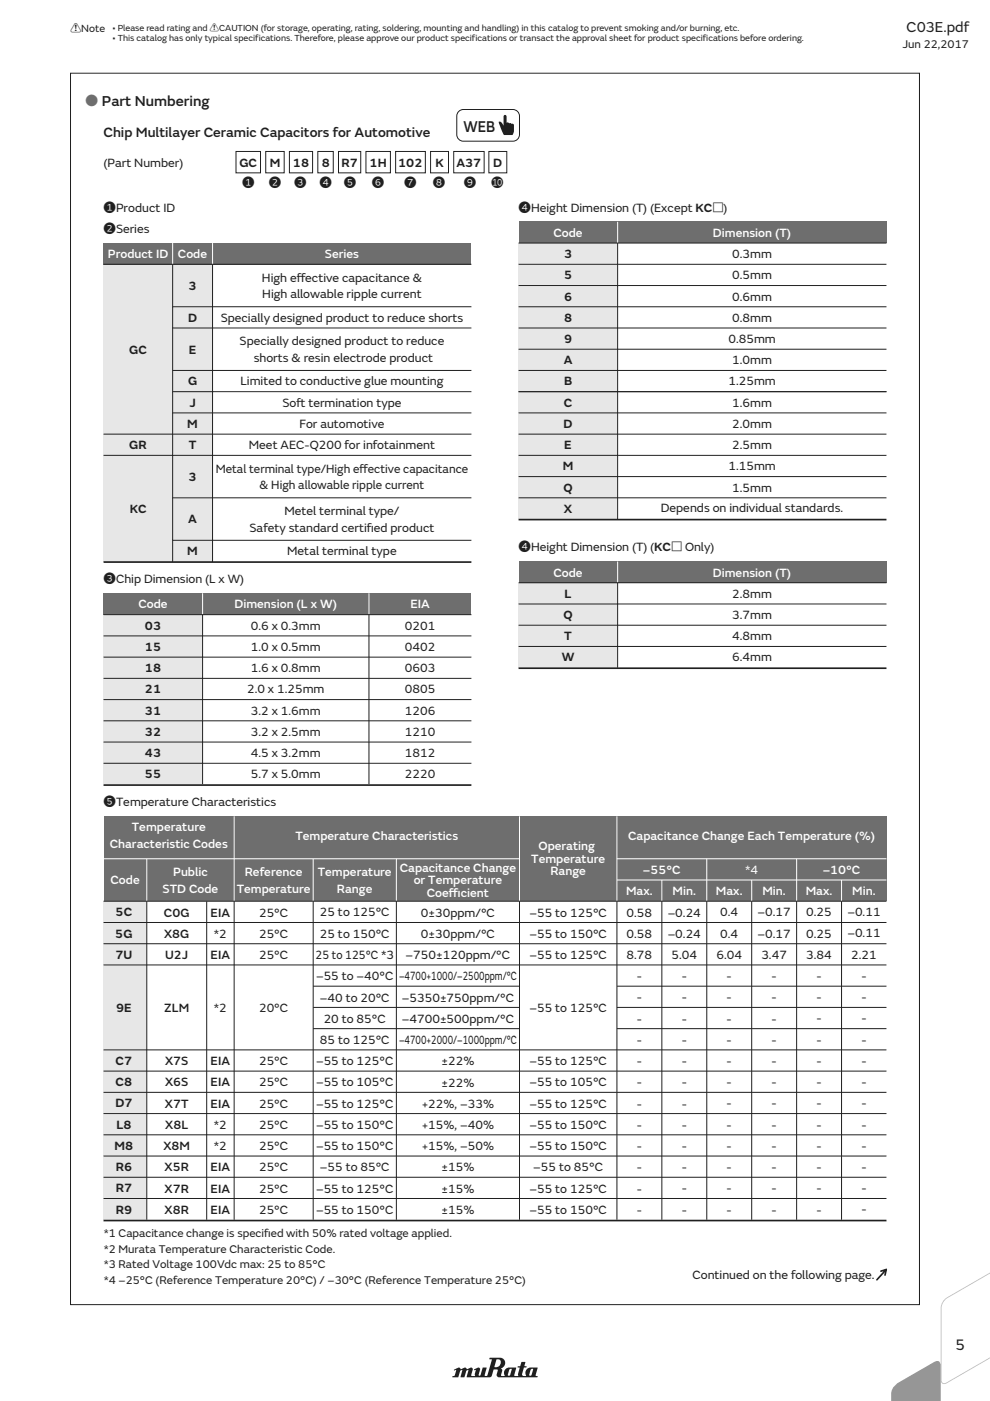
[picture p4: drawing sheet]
<svg xmlns="http://www.w3.org/2000/svg" width="210mm" height="297mm" viewBox="0 0 210 297" stroke-linecap="round" stroke-linejoin="round" font-family="sans-serif">
<defs><g id="words">
<text font-size="3.5" fill="#231f20" x="98.3" y="27.9">WEB</text>
<text font-size="3.4" fill="#231f20" x="202.6" y="286.2">5</text>
<text font-size="3.2" fill="#231f20" x="192.2" y="6.7">C03E.pdf</text>
<text font-size="3.2" fill="#6d6e70" x="18.1" y="22.5">o Part Numbering</text>
<text font-size="3" fill="#231f20" x="22" y="29">Chip Multilayer Ceramic Capacitors for Automotive</text>
<g font-size="2.6" fill="#231f20">
<text x="22" y="35.4">(Part Number)</text>
<text x="50.8" y="35.5">GC</text>
<text x="57.2" y="35.5">M</text>
<text x="62.1" y="35.5">18</text>
<text x="68.2" y="35.5">8</text>
<text x="72.4" y="35.5">R7</text>
<text x="78.4" y="35.5">1H</text>
<text x="84.4" y="35.5">102</text>
<text x="92.3" y="35.5">K</text>
<text x="96.8" y="35.5">A37</text>
<text x="104.6" y="35.5">D</text>
<text x="51.3" y="39.7">1</text>
<text x="57" y="39.7">2</text>
<text x="62.4" y="39.7">3</text>
<text x="67.8" y="39.7">4</text>
<text x="72.9" y="39.7">5</text>
<text x="78.9" y="39.7">6</text>
<text x="85.7" y="39.7">7</text>
<text x="91.8" y="39.7">8</text>
<text x="98.4" y="39.7">9</text>
<text x="104.1" y="39.7">:</text>
<text x="22" y="44.9">1Product ID</text>
<text x="109.9" y="44.8">4Height Dimension (T) (Except KCp)</text>
<text x="22" y="49.4">2Series</text>
<text x="55.5" y="59.7">High ef</text>
<text x="62.9" y="59.7">fective capacitance &amp;</text>
<text x="119.6" y="54.7">3</text>
<text x="119.6" y="59.2">5</text>
<text x="155.2" y="54.7">0.3mm</text>
<text x="155.2" y="59.2">0.5mm</text>
<text x="40" y="61.5">3</text>
<text x="55.6" y="63.2">High allowable ripple current</text>
<text x="119.6" y="63.7">6</text>
<text x="155.2" y="63.7">0.6mm</text>
<text x="39.9" y="68.2">D</text>
<text x="46.8" y="68.2">Specially designed product to reduce shorts</text>
<text x="119.6" y="68.2">8</text>
<text x="155.2" y="68.2">0.8mm</text>
<text x="27.4" y="75">GC</text>
<text x="40" y="75">E</text>
<text x="50.8" y="73.2">Specially designed product to reduce</text>
<text x="53.8" y="76.7">shorts &amp; resin electrode product</text>
<text x="119.5" y="77.2">A</text>
<text x="119.6" y="72.7">9</text>
<text x="154.4" y="72.7">0.85mm</text>
<text x="155.2" y="77.2">1.0mm</text>
<text x="39.9" y="81.7">G</text>
<text x="51" y="81.7">Limited to conductive glue mounting</text>
<text x="119.6" y="81.7">B</text>
<text x="154.4" y="81.7">1.25mm</text>
<text x="40.2" y="86.2">J</text>
<text x="59.9" y="86.2">Sof</text>
<text x="62.8" y="86.2">t termination type</text>
<text x="119.5" y="86.2">C</text>
<text x="155.2" y="86.2">1.6mm</text>
<text x="27.4" y="95.2">GR</text>
<text x="39.7" y="90.7">M</text>
<text x="40" y="95.2">T</text>
<text x="52.8" y="95.2">Meet AEC-Q200 for infotainment</text>
<text x="63.5" y="90.7">For automotive</text>
<text x="119.5" y="90.7">D</text>
<text x="119.6" y="95.2">E</text>
<text x="155.2" y="90.7">2.0mm</text>
<text x="155.2" y="95.2">2.5mm</text>
<text x="40" y="102">3</text>
<text x="45.7" y="100.2">Metal terminal type/High ef</text>
<text x="76.2" y="100.2">fective capacitance</text>
<text x="119.3" y="99.7">M</text>
<text x="154.4" y="99.7">1.15mm</text>
<text x="55" y="103.8">&amp; High allowable ripple current</text>
<text x="119.5" y="104.2">Q</text>
<text x="155.2" y="104.2">1.5mm</text>
<text x="27.5" y="108.7">KC</text>
<text x="39.9" y="111">A</text>
<text x="52.9" y="112.8">Safety standard certif</text>
<text x="60.3" y="109.2">Metel terminal type/</text>
<text x="77.8" y="112.8">ied product</text>
<text x="119.5" y="108.7">X</text>
<text x="140.1" y="108.6">Depends on individual standards.</text>
<text x="39.7" y="117.7">M</text>
<text x="60.9" y="117.7">Metal terminal type</text>
<text x="110" y="116.9">4Height Dimension (T) (KCp Only)</text>
<text x="22" y="123.6">3Chip Dimension (L x W)</text>
<text x="119.5" y="131.2">Q</text>
<text x="119.7" y="126.7">L</text>
<text x="155.2" y="126.7">2.8mm</text>
<text x="155.2" y="131.2">3.7mm</text>
<text x="30.7" y="133.5">03</text>
<text x="53.2" y="133.5">0.6 x 0.3mm</text>
<text x="85.9" y="133.5">0201</text>
<text x="119.6" y="135.7">T</text>
<text x="155.2" y="135.7">4.8mm</text>
<text x="30.7" y="138">15</text>
<text x="30.7" y="142.5">18</text>
<text x="53.2" y="138">1.0 x 0.5mm</text>
<text x="53.2" y="142.5">1.6 x 0.8mm</text>
<text x="85.9" y="138">0402</text>
<text x="85.9" y="142.5">0603</text>
<text x="119.1" y="140.2">W</text>
<text x="155.2" y="140.2">6.4mm</text>
<text x="30.7" y="147">21</text>
<text x="52.4" y="147">2.0 x 1.25mm</text>
<text x="85.9" y="147">0805</text>
<text x="30.7" y="151.5">31</text>
<text x="53.2" y="151.5">3.2 x 1.6mm</text>
<text x="85.9" y="151.5">1206</text>
<text x="30.7" y="156">32</text>
<text x="30.7" y="160.5">43</text>
<text x="53.2" y="156">3.2 x 2.5mm</text>
<text x="53.2" y="160.5">4.5 x 3.2mm</text>
<text x="85.9" y="156">1210</text>
<text x="85.9" y="160.5">1812</text>
<text x="30.7" y="165">55</text>
<text x="53.2" y="165">5.7 x 5.0mm</text>
<text x="85.9" y="165">2220</text>
<text x="22" y="170.9">5Temperature Characteristics</text>
<text x="24.5" y="194.3">5C</text>
<text x="34.8" y="194.4">C0G</text>
<text x="44.7" y="194.3">EIA</text>
<text x="54.9" y="194.3">25°C</text>
<text x="67.8" y="194.3">25 to 125°C</text>
<text x="89.2" y="194.3">0±30ppm/°C</text>
<text x="112.3" y="194.3">–55 to 125°C</text>
<text x="132.8" y="194.3">0.58</text>
<text x="141.6" y="194.3">–0.24</text>
<text x="152.7" y="194.3">0.4</text>
<text x="160.6" y="194.3">–0.17</text>
<text x="170.9" y="194.3">0.25</text>
<text x="179.7" y="194.3">–0.11</text>
<text x="24.4" y="198.8">5G</text>
<text x="24.5" y="203.3">7U</text>
<text x="34.8" y="198.9">X8G</text>
<text x="35" y="203.4">U2J</text>
<text x="44.7" y="203.3">EIA</text>
<text x="45.4" y="198.8">*2</text>
<text x="54.9" y="198.8">25°C</text>
<text x="54.9" y="203.3">25°C</text>
<text x="66.9" y="203.4">25 to 125°C *3</text>
<text x="67.8" y="198.8">25 to 150°C</text>
<text x="86" y="203.3">–750±120ppm/°C</text>
<text x="89.2" y="198.8">0±30ppm/°C</text>
<text x="112.3" y="198.8">–55 to 150°C</text>
<text x="112.3" y="203.3">–55 to 125°C</text>
<text x="132.8" y="198.8">0.58</text>
<text x="132.8" y="203.3">8.78</text>
<text x="141.6" y="198.8">–0.24</text>
<text x="142.4" y="203.3">5.04</text>
<text x="151.9" y="203.3">6.04</text>
<text x="152.7" y="198.8">0.4</text>
<text x="160.6" y="198.8">–0.17</text>
<text x="161.4" y="203.3">3.47</text>
<text x="170.9" y="198.8">0.25</text>
<text x="170.9" y="203.3">3.84</text>
<text x="179.7" y="198.8">–0.11</text>
<text x="180.5" y="203.3">2.21</text>
<text x="67" y="207.9">–55 to –40°C</text>
<text x="84.6" y="207.9">–4700+1000/–2500ppm/°C</text>
<text x="135" y="207.8">-</text>
<text x="144.5" y="207.8">-</text>
<text x="154.1" y="207.8">-</text>
<text x="163.6" y="207.8">-</text>
<text x="173.1" y="207.8">-</text>
<text x="182.6" y="207.8">-</text>
<text x="24.6" y="214.5">9E</text>
<text x="34.8" y="214.6">ZLM</text>
<text x="45.4" y="214.6">*2</text>
<text x="54.9" y="214.6">20°C</text>
<text x="67.8" y="212.4">–40 to 20°C</text>
<text x="85.2" y="212.4">–5350±750ppm/°C</text>
<text x="112.3" y="214.6">–55 to 125°C</text>
<text x="135" y="212.3">-</text>
<text x="144.5" y="212.3">-</text>
<text x="154.1" y="212.3">-</text>
<text x="163.6" y="212.3">-</text>
<text x="173.1" y="212.3">-</text>
<text x="182.6" y="212.3">-</text>
<text x="67.8" y="221.4">85 to 125°C</text>
<text x="68.6" y="216.9">20 to 85°C</text>
<text x="84.6" y="221.4">–4700+2000/–1000ppm/°C</text>
<text x="85.2" y="216.9">–4700±500ppm/°C</text>
<text x="135" y="216.8">-</text>
<text x="135" y="221.3">-</text>
<text x="144.5" y="216.8">-</text>
<text x="144.5" y="221.3">-</text>
<text x="154.1" y="216.8">-</text>
<text x="154.1" y="221.3">-</text>
<text x="163.6" y="216.8">-</text>
<text x="163.6" y="221.3">-</text>
<text x="173.1" y="216.8">-</text>
<text x="173.1" y="221.3">-</text>
<text x="182.6" y="216.8">-</text>
<text x="182.6" y="221.3">-</text>
<text x="24.5" y="225.8">C7</text>
<text x="35" y="225.9">X7S</text>
<text x="44.7" y="225.8">EIA</text>
<text x="54.9" y="225.8">25°C</text>
<text x="67" y="225.9">–55 to 125°C</text>
<text x="93.6" y="225.9">±22%</text>
<text x="112.3" y="225.8">–55 to 125°C</text>
<text x="135" y="225.8">-</text>
<text x="144.5" y="225.8">-</text>
<text x="154.1" y="225.8">-</text>
<text x="163.6" y="225.8">-</text>
<text x="173.1" y="225.8">-</text>
<text x="182.6" y="225.8">-</text>
<text x="24.5" y="230.3">C8</text>
<text x="35" y="230.4">X6S</text>
<text x="44.7" y="230.3">EIA</text>
<text x="54.9" y="230.3">25°C</text>
<text x="67" y="230.4">–55 to 105°C</text>
<text x="93.6" y="230.4">±22%</text>
<text x="112.3" y="230.4">–55 to 105°C</text>
<text x="135" y="230.3">-</text>
<text x="144.5" y="230.3">-</text>
<text x="154.1" y="230.3">-</text>
<text x="163.6" y="230.3">-</text>
<text x="173.1" y="230.3">-</text>
<text x="182.6" y="230.3">-</text>
<text x="24.5" y="234.8">D7</text>
<text x="24.7" y="239.3">L8</text>
<text x="35" y="234.9">X7T</text>
<text x="35" y="239.4">X8L</text>
<text x="44.7" y="234.8">EIA</text>
<text x="45.4" y="239.3">*2</text>
<text x="54.9" y="234.8">25°C</text>
<text x="54.9" y="239.3">25°C</text>
<text x="67" y="234.9">–55 to 125°C</text>
<text x="67" y="239.4">–55 to 150°C</text>
<text x="89.4" y="234.9">+22%, –33%</text>
<text x="89.4" y="239.4">+15%, –40%</text>
<text x="112.3" y="234.9">–55 to 125°C</text>
<text x="112.3" y="239.4">–55 to 150°C</text>
<text x="135" y="234.8">-</text>
<text x="135" y="239.3">-</text>
<text x="144.5" y="234.8">-</text>
<text x="144.5" y="239.3">-</text>
<text x="154.1" y="234.8">-</text>
<text x="154.1" y="239.3">-</text>
<text x="163.6" y="234.8">-</text>
<text x="163.6" y="239.3">-</text>
<text x="173.1" y="234.8">-</text>
<text x="173.1" y="239.3">-</text>
<text x="182.6" y="234.8">-</text>
<text x="182.6" y="239.3">-</text>
<text x="24.3" y="243.8">M8</text>
<text x="34.6" y="243.9">X8M</text>
<text x="45.4" y="243.8">*2</text>
<text x="54.9" y="243.8">25°C</text>
<text x="67" y="243.9">–55 to 150°C</text>
<text x="89.4" y="243.9">+15%, –50%</text>
<text x="112.3" y="243.9">–55 to 150°C</text>
<text x="135" y="243.8">-</text>
<text x="144.5" y="243.8">-</text>
<text x="154.1" y="243.8">-</text>
<text x="163.6" y="243.8">-</text>
<text x="173.1" y="243.8">-</text>
<text x="182.6" y="243.8">-</text>
<text x="24.5" y="248.3">R6</text>
<text x="34.9" y="248.4">X5R</text>
<text x="44.7" y="248.3">EIA</text>
<text x="54.9" y="248.3">25°C</text>
<text x="67.8" y="248.4">–55 to 85°C</text>
<text x="93.6" y="248.4">±15%</text>
<text x="113.1" y="248.4">–55 to 85°C</text>
<text x="135" y="248.3">-</text>
<text x="144.5" y="248.3">-</text>
<text x="154.1" y="248.3">-</text>
<text x="163.6" y="248.3">-</text>
<text x="173.1" y="248.3">-</text>
<text x="182.6" y="248.3">-</text>
<text x="24.5" y="252.8">R7</text>
<text x="24.5" y="257.3">R9</text>
<text x="34.9" y="252.9">X7R</text>
<text x="34.9" y="257.4">X8R</text>
<text x="44.7" y="252.8">EIA</text>
<text x="44.7" y="257.4">EIA</text>
<text x="54.9" y="252.8">25°C</text>
<text x="54.9" y="257.3">25°C</text>
<text x="67" y="252.9">–55 to 125°C</text>
<text x="67" y="257.4">–55 to 150°C</text>
<text x="93.6" y="252.9">±15%</text>
<text x="93.6" y="257.4">±15%</text>
<text x="112.3" y="252.9">–55 to 125°C</text>
<text x="112.3" y="257.4">–55 to 150°C</text>
<text x="135" y="252.8">-</text>
<text x="135" y="257.3">-</text>
<text x="144.5" y="252.8">-</text>
<text x="144.5" y="257.3">-</text>
<text x="154.1" y="252.8">-</text>
<text x="154.1" y="257.3">-</text>
<text x="163.6" y="252.8">-</text>
<text x="163.6" y="257.3">-</text>
<text x="173.1" y="252.8">-</text>
<text x="173.1" y="257.3">-</text>
<text x="182.6" y="252.8">-</text>
<text x="182.6" y="257.3">-</text>
<text x="146.8" y="271.1">Continued on the following page.</text>
</g>
<g font-size="2.6" fill="#fff">
<text x="117.4" y="50.2">Code</text>
<text x="151.2" y="50.2">Dimension (T)</text>
<text x="22.9" y="54.7">Product ID</text>
<text x="37.7" y="54.7">Code</text>
<text x="68.9" y="54.7">Series</text>
<text x="117.4" y="122.2">Code</text>
<text x="151.2" y="122.2">Dimension (T)</text>
<text x="29.4" y="129">Code</text>
<text x="49.7" y="129">Dimension (L x W)</text>
<text x="87" y="129">EIA</text>
<text x="23.3" y="179.8">Characteristic Codes</text>
<text x="28" y="176.2">Temperature</text>
<text x="62.6" y="178">Temperature Characteristics</text>
<text x="133.2" y="178">Capacitance Change Each Temperature (%)</text>
<text x="36.7" y="185.7">Public</text>
<text x="51.9" y="185.7">Reference</text>
<text x="67.4" y="185.7">Temperature</text>
<text x="84.8" y="184.9">Capacitance Change</text>
<text x="112.6" y="182.9">Temperature</text>
<text x="114.2" y="180.3">Operating</text>
<text x="116.7" y="185.6">Range</text>
<text x="136.3" y="185.3">–55°C</text>
<text x="158" y="185.3">*4</text>
<text x="174.4" y="185.3">–10°C</text>
<text x="23.4" y="187.5">Code</text>
<text x="34.5" y="189.3">STD Code</text>
<text x="50.2" y="189.3">Temperature</text>
<text x="71.4" y="189.3">Range</text>
<text x="87.7" y="187.5">or Temperature</text>
<text x="90.5" y="190.1">Coef</text>
<text x="95.2" y="190.1">f</text>
<text x="95.2" y="190.1">icient</text>
<text x="132.7" y="189.8">Max.</text>
<text x="142.6" y="189.8">Min.</text>
<text x="151.8" y="189.8">Max.</text>
<text x="161.7" y="189.8">Min.</text>
<text x="170.8" y="189.8">Max.</text>
<text x="180.7" y="189.8">Min.</text>
</g>
<g font-size="2.5" fill="#231f20">
<text x="191.3" y="10.3">Jun 22,2017</text>
<text x="22" y="262.2">*1 Capacitance change is specif</text>
<text x="56" y="262.2">ied with 50% rated voltage applied.</text>
<text x="22" y="265.6">*2 Murata Temperature Characteristic Code.</text>
<text x="22" y="268.9">*3 Rated Voltage 100Vdc max: 25 to 85°C</text>
<text x="22" y="272.3">*4 –25°C (Reference Temperature 20°C) / –30°C (Reference Temperature 25°C)</text>
</g>
<text font-size="2.3" fill="#231f20" x="15" y="6.9">!Note</text>
<g font-size="1.9" fill="#231f20">
<text x="23.9" y="6.5">• Please read rating and !CAUTION (for storage, operating, rating, soldering, mounting and handling) in this catalog to prevent smoking and/or burning, etc.</text>
<text x="23.9" y="8.8">• This catalog has only typical specifications. Therefore, please approve our product specifications or transact the approval sheet for product specifications before ordering.</text>
</g>
</g></defs>
<path d="M96.2 290.4l.1 .2 .3-.2a1.12 1.12 0 0 1-.4 1.3l-.2 .1-.1 .2h1.3l.4-1.4 .3-.2-.2 1.6h.8l.4-1.4 .3-.2-.2 1.6h5l.3-.3 .4-1.3h.8l-.2 1a.5 .5 0 0 0 .5 .6h8.1l.1-.2-.4-.2 .4-1.6-1.5-.1a1.22 1.22 0 0 0-1 1.8h-.7l-.1-.3 .4-1.4 .5-.2v-.1l-.4-.1 .2-.8h-.8l-.3 .8-.5 .1v.2l.4 .1a2.03 2.03 0 0 0-.3 1.6l-.7 .1-.2-.1 .4-1.7a3.3 3.3 0 0 0-2.1 .3 1.35 1.35 0 0 0-.3 1.5h-.7l.2-1.2-.3-.3a1.18 1.18 0 0 0 .9-1.5 1.18 1.18 0 0 0-1.4-.8h-1.9v.3l.5 .1-.9 3.3-.3 .1-.4-.1 .4-1.7-.7 .1-.5 1.5-.2 .2-.2-.2 .3-1.2-.4-.4-.9 .5v.1h.4l-.3 1.2h-.5l-.2-.1 .3-1.2-.1-.4h-.3l-.8 .3-.2-.3h-.3l-.8 .3-.4-.4zM105.3 288.2a.71 .71 0 0 1 .9 .3 .71 .71 0 0 1-.2 .9l-.4 .4-.8 .1zM108 290.3h.5l-.3 1.2-.4 .2-.1-.2zM112.6 290.3h.4l-.3 1.2-.3 .2-.2-.2z" fill="#231f20"/>
<path d="M200.4 275.3l9.5-7.3v.2l-9.1 7a2.68 2.68 0 0 0-1.2 2.1v15.2a.61 .61 0 0 0 .3 .7 .61 .61 0 0 0 .7-.1l9.3-7.1v.2l-9.2 7.1-.4 .1a.74 .74 0 0 1-.8-.9v-15.2l.1-.8z" fill="#bbbdc0"/>
<path d="M189.7 293.8l.7-.6 8.2-4.6a.76 .76 0 0 1 .9 .8v7.7h-10.5a3.5 3.5 0 0 1 .7-3.3z" fill="#939598"/>
<path d="M15 15.5h180v261.1h-180z" fill="none" stroke="#231f20" stroke-width=".21"/>
<g fill="#e6e7e8">
<path d="M22 191.1h9.1v67.5h-9.1z"/>
<path d="M22 130.3h21v36h-21z"/>
<path d="M22 56h23.1v63.2h-23.1z"/>
<path d="M110 51.5h21v58.6h-21z"/>
<path d="M110 123.6h21v18h-21z"/>
</g>
<g fill="#6d6e70">
<path d="M22 125.8h78v4.5h-78z"/>
<path d="M22 51.5h78v4.5h-78z"/>
</g>
<g fill="none" stroke="#231f20" stroke-width=".21">
<path d="M50 32.1h5.2v4.6h-5.2zM56.3 32.1h4v4.6h-4zM61.4 32.1h4.9v4.6h-4.9zM67.4 32.1h3.3v4.6h-3.3zM71.8 32.1h4.7v4.6h-4.7zM77.6 32.1h5.2v4.6h-5.2zM83.9 32.1h6.3v4.6h-6.3zM91.3 32.1h3.8v4.6h-3.8zM96.2 32.1h6.4v4.6h-6.4zM103.6 32.1h3.9v4.6h-3.9zM36.6 56v63.2M45.1 56v63.2"/>
<path d="M36.6 65h63.4M36.6 69.5h63.4M36.6 78.5h63.4M22 96.5h78M22 92h78M36.6 83h63.4M36.6 87.5h63.4M110 83h78M110 87.5h78M110 96.5h78M110 92h78M36.6 105.5h63.4"/>
<path d="M36.6 114.6h63.4M110 105.5h78M110 101h78M22 134.8h78M22 139.3h78M43 130.2v36.1M78.2 130.2v36.1M22 143.8h78M22 148.3h78M22 152.8h78M22 157.3h78M22 161.8h78"/>
</g>
<path d="M22 119.2h78M110 110.2h78M22 166.5h78" fill="none" stroke="#231f20" stroke-width=".35"/>
<path d="M110 47h78v4.5h-78z" fill="#6d6e70"/>
<path d="M110 56h78M131 51.5v58.6M110 69.5h78M110 65h78M110 60.5h78M110 74h78M110 78.5h78M110 83h78" fill="none" stroke="#231f20" stroke-width=".21"/>
<path d="M110 141.7h78" fill="none" stroke="#231f20" stroke-width=".35"/>
<path d="M110 119.1h78v4.5h-78z" fill="#6d6e70"/>
<path d="M22 56h78M110 51.5h78M22 130.3h78M110 128.1h78M110 137.1h78M110 132.6h78M110 123.6h78M131 123.6v18" fill="none" stroke="#231f20" stroke-width=".21"/>
<path d="M36.6 51.5v4.5M45.1 51.5v4.5M131 47v4.5M131 119.1v4.5M43 125.8v4.5M78.2 125.8v4.5" fill="none" stroke="#fff" stroke-width=".21"/>
<path d="M22 173.1h166v18h-166z" fill="#6d6e70"/>
<g fill="none" stroke="#fff" stroke-width=".21">
<path d="M49.6 173.1v18M110.1 173.1v18M130.8 173.1v18M22 182.1h88.1M31.1 182.1v9M66.4 182.1v9M84 182.1v9M130.8 182.1h57.2M130.8 186.6h57.2M140.3 186.6v4.5M149.9 182.1v9M159.4 186.6v4.5"/>
<path d="M168.9 182.1v9M178.4 186.6v4.5"/>
</g>
<g fill="none" stroke="#231f20" stroke-width=".21">
<path d="M22 195.6h166M22 191.1h166M31.1 191.1v67.5M43.8 191.1v67.5M49.6 191.1v67.5M66.4 191.1v67.5M84 191.1v67.5M110.1 191.1v67.5M130.8 191.1v67.5M140.3 191.1v67.5M149.9 191.1v67.5M159.4 191.1v67.5"/>
<path d="M168.9 191.1v67.5M178.4 191.1v67.5M22 200.1h166M22 204.6h166M66.4 209.1h43.7M66.4 213.6h43.7M66.4 218.1h43.7M130.8 209.1h57.2M130.8 213.6h57.2M130.8 218.1h57.2M22 222.6h166M22 227.1h166"/>
<path d="M22 231.6h166M22 236.1h166M22 240.6h166M22 245.1h166M22 249.6h166M22 254.1h166"/>
</g>
<path d="M22 258.8h166M186.8 269.5l1.1-.3-2 2.1M187.9 269.2l-.3 1.2" fill="none" stroke="#231f20" stroke-width=".35"/>
<path d="M97.4 23.5l.8-.3h10.5a1.4 1.4 0 0 1 1.4 1.4v3.9a1.4 1.4 0 0 1-1.4 1.4h-10.5a1.4 1.4 0 0 1-1.4-1.4v-3.9l.1-.4z" fill="#fff"/>
<path d="M97.4 23.5l.8-.3h10.5a1.4 1.4 0 0 1 1.4 1.4v3.9a1.4 1.4 0 0 1-1.4 1.4h-10.5a1.4 1.4 0 0 1-1.4-1.4v-3.9l.1-.4z" fill="none" stroke="#231f20" stroke-width=".21"/>
<path d="M106.9 24.4a.32 .32 0 0 1 .5 .3v1.3l.2-.1 .3 .3 .3-.1 .3 .2h.3l.2 .2a2.71 2.71 0 0 1-.3 2.1h-1.9l-1-2.5v-.3a1.04 1.04 0 0 1 1 .8v-1.9z" fill="#231f20"/>
<use href="#words"/>
</svg>
